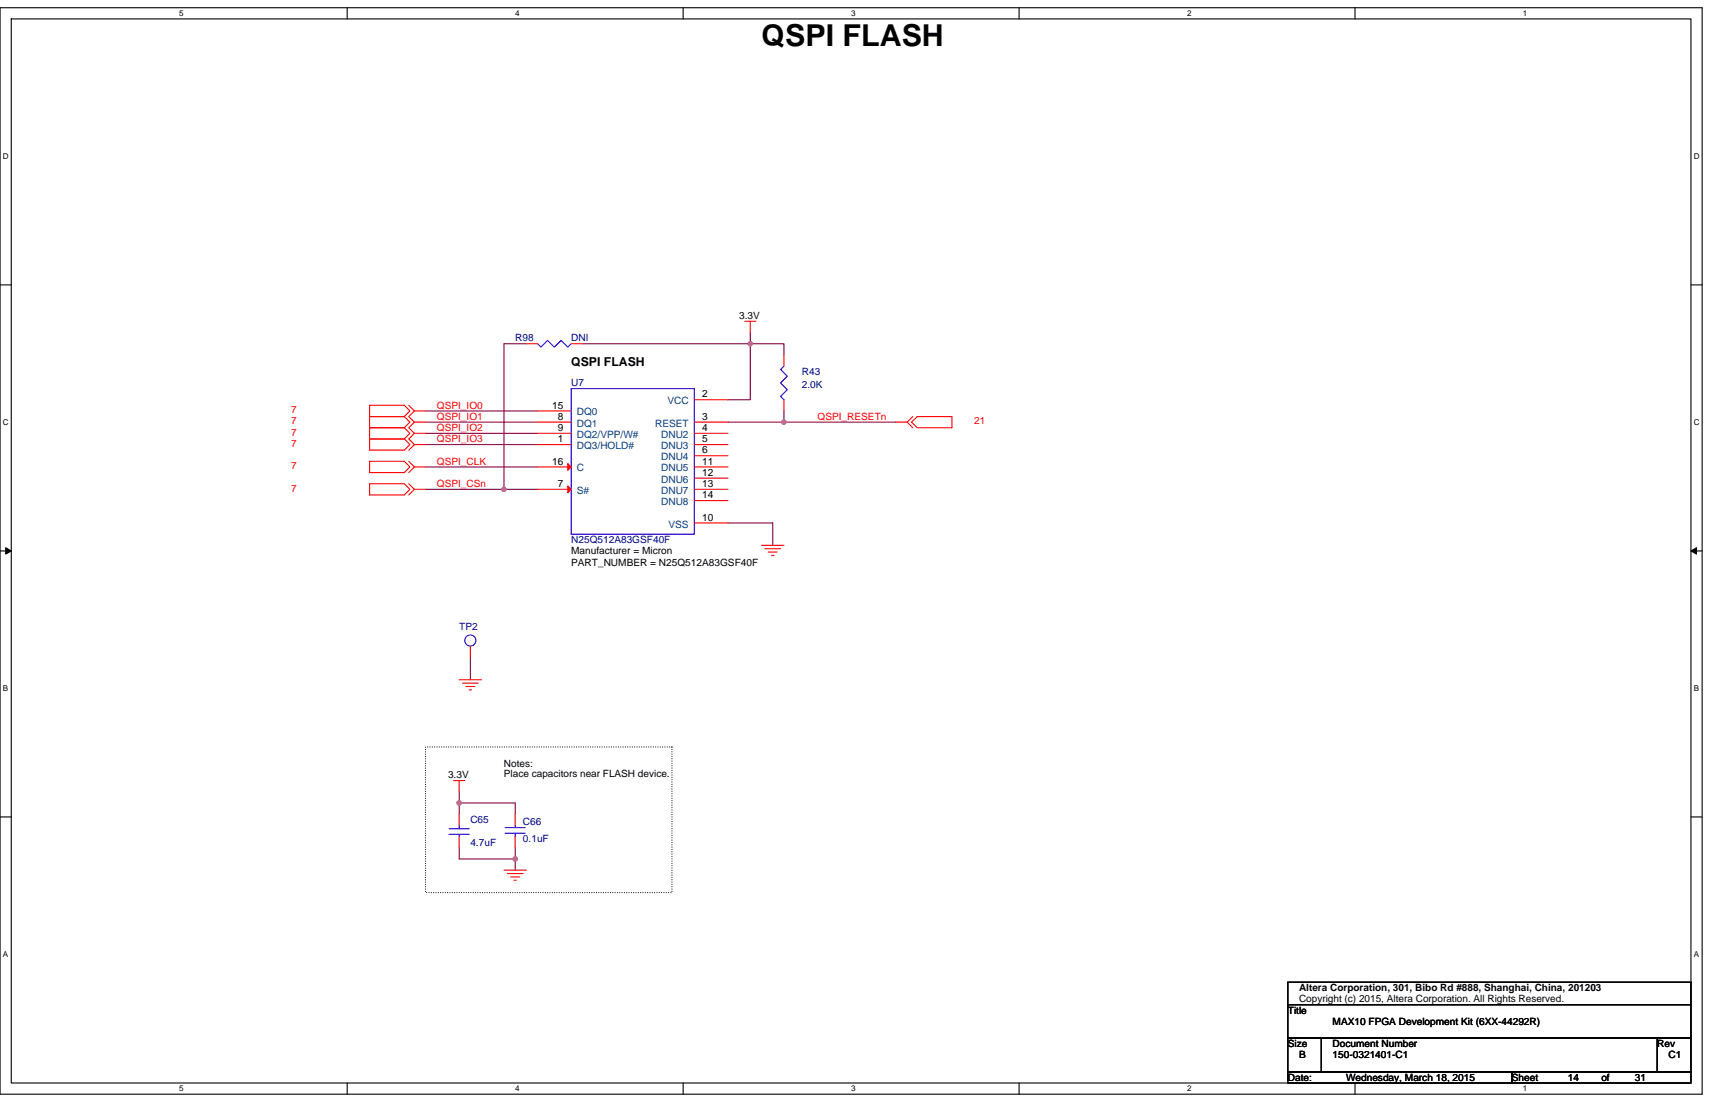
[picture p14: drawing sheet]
<svg xmlns="http://www.w3.org/2000/svg" width="432mm" height="279mm" viewBox="0 0 432 279" stroke-linecap="round" stroke-linejoin="round" font-family="sans-serif">
<defs><g id="words">
<text font-size="7.6" x="191.7" y="11.6">QSPI FLASH</text>
<text font-size="3.1" x="143.8" y="92.2">QSPI FLASH</text>
<g font-size="2.5">
<text x="186.1" y="80.3">3.3V</text>
<text x="176.8" y="100">2</text>
<text x="139" y="102.8">15</text>
<text x="140.4" y="105.7">8</text>
<text x="176.8" y="105.7">3</text>
<text x="140.4" y="108.5">9</text>
<text x="140.4" y="111.3">1</text>
<text x="176.8" y="108.5">4</text>
<text x="176.8" y="111.3">5</text>
<text x="139" y="116.9">16</text>
<text x="176.8" y="114.1">6</text>
<text x="176.8" y="116.9">11</text>
<text x="176.8" y="119.8">12</text>
<text x="140.4" y="122.6">7</text>
<text x="176.8" y="122.6">13</text>
<text x="176.8" y="125.4">14</text>
<text x="176.8" y="131">10</text>
<text x="143.8" y="142.3">PART_NUMBER = N25Q512A83GSF40F</text>
<text x="143.8" y="139.5">Manufacturer = Micron</text>
<text x="112.8" y="195.9">3.3V</text>
<text x="126.9" y="193.1">Notes:</text>
<text x="126.9" y="195.7">Place capacitors near FLASH device.</text>
<text x="327.1" y="249.6">Altera Corporation, 301, Bibo Rd #888, Shanghai, China, 201203</text>
<text x="324.3" y="255.1">Title</text>
<text x="327.1" y="252.3">Copyright (c) 2015, Altera Corporation. All Rights Reserved.</text>
<text x="335.5" y="257.9">MAX10 FPGA Development Kit (6XX-44292R)</text>
<text x="324.3" y="263.6">Size</text>
<text x="335.5" y="263.6">Document Number</text>
<text x="417.3" y="263.6">Rev</text>
<text x="327.1" y="266.4">B</text>
<text x="335.5" y="266.4">150-0321401-C1</text>
<text x="420.1" y="266.4">C1</text>
<text x="324.3" y="272">Date:</text>
<text x="338.9" y="272">Wednesday, March 18, 2015</text>
<text x="380.6" y="272">Sheet</text>
<text x="394.7" y="272">14</text>
<text x="403.2" y="272">of</text>
<text x="411.6" y="272">31</text>
</g>
<g font-size="2.5" fill="#000080">
<text x="129.7" y="86">R98</text>
<text x="143.8" y="86">DNI</text>
<text x="201.9" y="94.4">R43</text>
<text x="143.8" y="97.2">U7</text>
<text x="201.9" y="97.8">2.0K</text>
<text x="143.8" y="136.7">N25Q512A83GSF40F</text>
<text x="115.6" y="158.7">TP2</text>
<text x="118.4" y="207.2">C65</text>
<text x="131.7" y="207.8">C66</text>
<text x="118.4" y="212.8">4.7uF</text>
<text x="131.7" y="212">0.1uF</text>
</g>
<g font-size="2.5" fill="#004080">
<text x="168" y="101.8">VCC</text>
<text x="145.2" y="104.6">DQ0</text>
<text x="145.2" y="107.4">DQ1</text>
<text x="164.9" y="107.4">RESET</text>
<text x="145.2" y="110.2">DQ2/VPP/W#</text>
<text x="145.2" y="113.1">DQ3/HOLD#</text>
<text x="166.5" y="110.2">DNU2</text>
<text x="166.5" y="113.1">DNU3</text>
<text x="145.2" y="118.7">C</text>
<text x="166.5" y="115.9">DNU4</text>
<text x="166.5" y="118.7">DNU5</text>
<text x="145.2" y="124.3">S#</text>
<text x="166.5" y="121.5">DNU6</text>
<text x="166.5" y="124.3">DNU7</text>
<text x="166.5" y="127.1">DNU8</text>
<text x="168.3" y="132.8">VSS</text>
</g>
<g font-size="2.5" fill="#f00">
<text x="73.3" y="104">7</text>
<text x="73.3" y="106.8">7</text>
<text x="110" y="102.9">QSPI_IO0</text>
<text x="110" y="105.7">QSPI_IO1</text>
<text x="205.8" y="105.7">QSPI_RESETn</text>
<text x="245.3" y="106.8">21</text>
<text x="73.3" y="109.6">7</text>
<text x="73.3" y="112.5">7</text>
<text x="110" y="108.5">QSPI_IO2</text>
<text x="110" y="111.3">QSPI_IO3</text>
<text x="73.3" y="118.1">7</text>
<text x="110" y="117">QSPI_CLK</text>
<text x="73.3" y="123.7">7</text>
<text x="110" y="122.6">QSPI_CSn</text>
</g>
<g font-size="2">
<text x="45.1" y="4.1">5</text>
<text x="129.7" y="4.1">4</text>
<text x="214.3" y="4.1">3</text>
<text x="298.9" y="4.1">2</text>
<text x="383.5" y="4.1">1</text>
<text x=".7" y="40">D</text>
<text x="426.5" y="40">D</text>
<text x=".7" y="107">C</text>
<text x="426.5" y="107">C</text>
<text x=".7" y="174">B</text>
<text x="426.5" y="174">B</text>
<text x=".7" y="240.9">A</text>
<text x="426.5" y="240.9">A</text>
<text x="45.1" y="274.7">5</text>
<text x="129.7" y="274.7">4</text>
<text x="214.3" y="274.7">3</text>
<text x="298.9" y="274.7">2</text>
<text x="383.5" y="274.7">1</text>
</g>
</g></defs>
<path d="M0 1.9h428.6v273.5h-428.6zM2.8 4.8h422.9v267.8h-422.9z" fill="none" stroke="#000" stroke-width=".28"/>
<g fill="#fff">
<path d="M45.1 2.2h1.1v2.3h-1.1z"/>
<path d="M45.1 272.9h1.1v2.3h-1.1z"/>
</g>
<path d="M87.4 1.9v2.9M87.4 272.6v2.8" fill="none" stroke="#000" stroke-width=".28"/>
<g fill="#fff">
<path d="M129.7 2.2h1.1v2.3h-1.1z"/>
<path d="M129.7 272.9h1.1v2.3h-1.1z"/>
</g>
<path d="M172 1.9v2.9M172 272.6v2.8" fill="none" stroke="#000" stroke-width=".28"/>
<g fill="#fff">
<path d="M214.3 2.2h1.1v2.3h-1.1z"/>
<path d="M214.3 272.9h1.1v2.3h-1.1z"/>
</g>
<path d="M256.6 1.9v2.9M256.6 272.6v2.8" fill="none" stroke="#000" stroke-width=".28"/>
<g fill="#fff">
<path d="M298.9 2.2h1.1v2.3h-1.1z"/>
<path d="M298.9 272.9h1.1v2.3h-1.1z"/>
</g>
<path d="M341.2 1.9v2.9M341.2 272.6v2.8" fill="none" stroke="#000" stroke-width=".28"/>
<g fill="#fff">
<path d="M383.5 2.2h1.1v2.3h-1.1z"/>
<path d="M383.5 272.9h1.1v2.3h-1.1z"/>
<path d="M.7 38.2h1.5v2.3h-1.5z"/>
<path d="M426.5 38.2h1.4v2.3h-1.4z"/>
<path d="M.7 105.2h1.5v2.2h-1.5z"/>
<path d="M426.5 105.2h1.4v2.2h-1.4z"/>
</g>
<path d="M0 71.7h2.8M425.7 71.7h2.9" fill="none" stroke="#000" stroke-width=".28"/>
<g fill="#fff">
<path d="M.7 172.1h1.4v2.3h-1.4z"/>
<path d="M426.5 172.1h1.3v2.3h-1.3z"/>
</g>
<path d="M0 138.7h2.8M425.7 138.7h2.9" fill="none" stroke="#000" stroke-width=".28"/>
<path d="M1.4 137.9l1.4 .8-1.4 .8zM425.7 138.7l1.4-.8v1.6z" fill="#000" stroke="#000" stroke-width=".25"/>
<g fill="#fff">
<path d="M.7 239.1h1.4v2.3h-1.4z"/>
<path d="M426.4 239.1h1.4v2.3h-1.4z"/>
</g>
<path d="M0 205.6h2.8M425.7 205.6h2.9M324.3 247.2h101.4v5.7h-101.4zM324.3 252.9h101.4v8.4h-101.4zM324.3 261.3h8.4v8.5h-8.4zM324.3 269.8h56.3v2.8h-56.3zM332.7 261.3h84.6v8.5h-84.6zM380.6 269.8h45.1v2.8h-45.1zM417.3 261.3h8.4v8.5h-8.4z" fill="none" stroke="#000" stroke-width=".28"/>
<path d="M107.1 188h62.1v36.7h-62.1z" fill="none" stroke="#000" stroke-width=".28" stroke-dasharray="0 .6"/>
<g fill="none" stroke="#800040" stroke-width=".28">
<path d="M132.5 86.5h-5.6v36.7M146.6 86.5h42.3v14.1h-5.6M188.9 83.7v2.8h8.5v2.8M107.1 103.4h28.2M107.1 106.3h28.2M107.1 109.1h28.2M107.1 111.9h28.2M107.1 117.5h28.2M197.4 103.4v2.9h-14.1M197.4 106.3h28.2M107.1 123.2h19.8M126.9 123.2h8.4"/>
<path d="M183.3 131.6h11.3v5.7M118.4 165.5v5.6M115.6 199.3v2.8M115.6 202.1h14.1v2.8M115.6 202.1v2.8M115.6 213.4v2.8h14.1M129.7 213.4v2.8M129.7 216.2v2.8"/>
</g>
<g fill="#f0f" stroke="#f0f" stroke-width=".28">
<circle cx="126.9" cy="123.2" r=".55"/>
<circle cx="115.6" cy="202.1" r=".57"/>
<circle cx="129.7" cy="216.2" r=".57"/>
<circle cx="188.9" cy="86.5" r=".55"/>
<circle cx="197.4" cy="106.3" r=".55"/>
</g>
<g fill="none" stroke="#f00" stroke-width=".28">
<path d="M132.5 86.5h2.8M143.8 86.5h2.8M187.5 80.9h2.8M188.9 80.9v2.8M197.4 89.3v2.9M93 104.9h8.8M93 107.7h8.8M93 110.5h8.8M93 116.1h8.8l1.4 1.4-1.4 1.5h-8.8zM93 104.9v-2.9h8.8l1.4 1.4-1.4 1.5M93 104.9v2.8M93 107.7v2.8"/>
<path d="M93 110.5v2.8h8.8l1.4-1.4-1.4-1.4M101.8 104.9l1.4 1.4-1.4 1.4M101.8 107.7l1.4 1.4-1.4 1.4M102.9 102l1.4 1.4M102.9 116.1l1.4 1.4M104.3 103.4h2.8M104.3 106.3h2.8M104.3 109.1h2.8M104.3 111.9h2.8M104.3 117.5h2.8M104.3 103.4l-1.4 1.5 1.4 1.4M104.3 106.3l-1.4 1.4 1.4 1.4"/>
<path d="M104.3 109.1l-1.4 1.4 1.4 1.4M104.3 111.9l-1.4 1.4M104.3 117.5l-1.4 1.5M135.3 103.4h8.5M135.3 106.3h8.5M135.3 109.1h8.5M135.3 111.9h8.5M135.3 117.5h8.5M174.8 106.3h8.5M174.8 109.1h8.5M174.8 111.9h8.5M174.8 114.7h8.5"/>
<path d="M174.8 117.5h8.5M174.8 100.6h8.5M197.4 100.6v2.8M225.6 106.3h2.8M228.4 106.3l1.4 1.4M229.5 106.3l1.4-1.4h8.8v2.8h-8.8zM229.8 104.9l-1.4 1.4M93 121.8h8.8l1.4 1.4-1.4 1.4h-8.8zM102.9 121.8l1.4 1.4M104.3 123.2h2.8M104.3 123.2l-1.4 1.4M135.3 123.2h8.5"/>
<path d="M174.8 120.4h8.5M174.8 123.2h8.5M174.8 126h8.5M174.8 131.6h8.5M191.7 137.3h5.7M192.6 138.1h3.9M193.4 139h2.3M194.3 139.8h.5M115.6 171.1h5.6M116.5 172h3.9M117.3 172.8h2.2M118.2 173.7h.5"/>
<path d="M118.4 162.6v2.9M114.2 196.5h2.8M115.6 196.5v2.8M115.6 210.6v2.8M115.6 204.9v2.9M126.9 219h5.6M127.7 219.9h4M129.7 204.9v2.9M129.7 210.6v2.8M128.6 220.7h2.2M129.4 221.6h.6"/>
</g>
<g fill="none" stroke="#00f" stroke-width=".28">
<path d="M135.3 86.5l.9 .9 1.7-1.7 1.7 1.7 1.7-1.7 1.7 1.7 .8-.9M143.8 97.8h31v36.7h-31zM197.4 92.2l-.9 .8 1.7 1.7-1.7 1.7 1.7 1.7-1.7 1.7 .9 .8M113.1 208.6h5.1M113.1 210h5.1M115.6 210v.6M115.6 207.8v.8M127.2 208.3h5M127.2 209.7h5M129.7 209.7v.9M129.7 207.8v.5"/>
<circle cx="118.4" cy="161.2" r="1.4"/>
</g>
<g fill="#f00" stroke="#f00" stroke-width=".28">
<path d="M143 116.7l.8 .8-.8 .9z"/>
<path d="M143 122.3l.8 .9-.8 .8z"/>
</g>
<use href="#words"/>
</svg>
